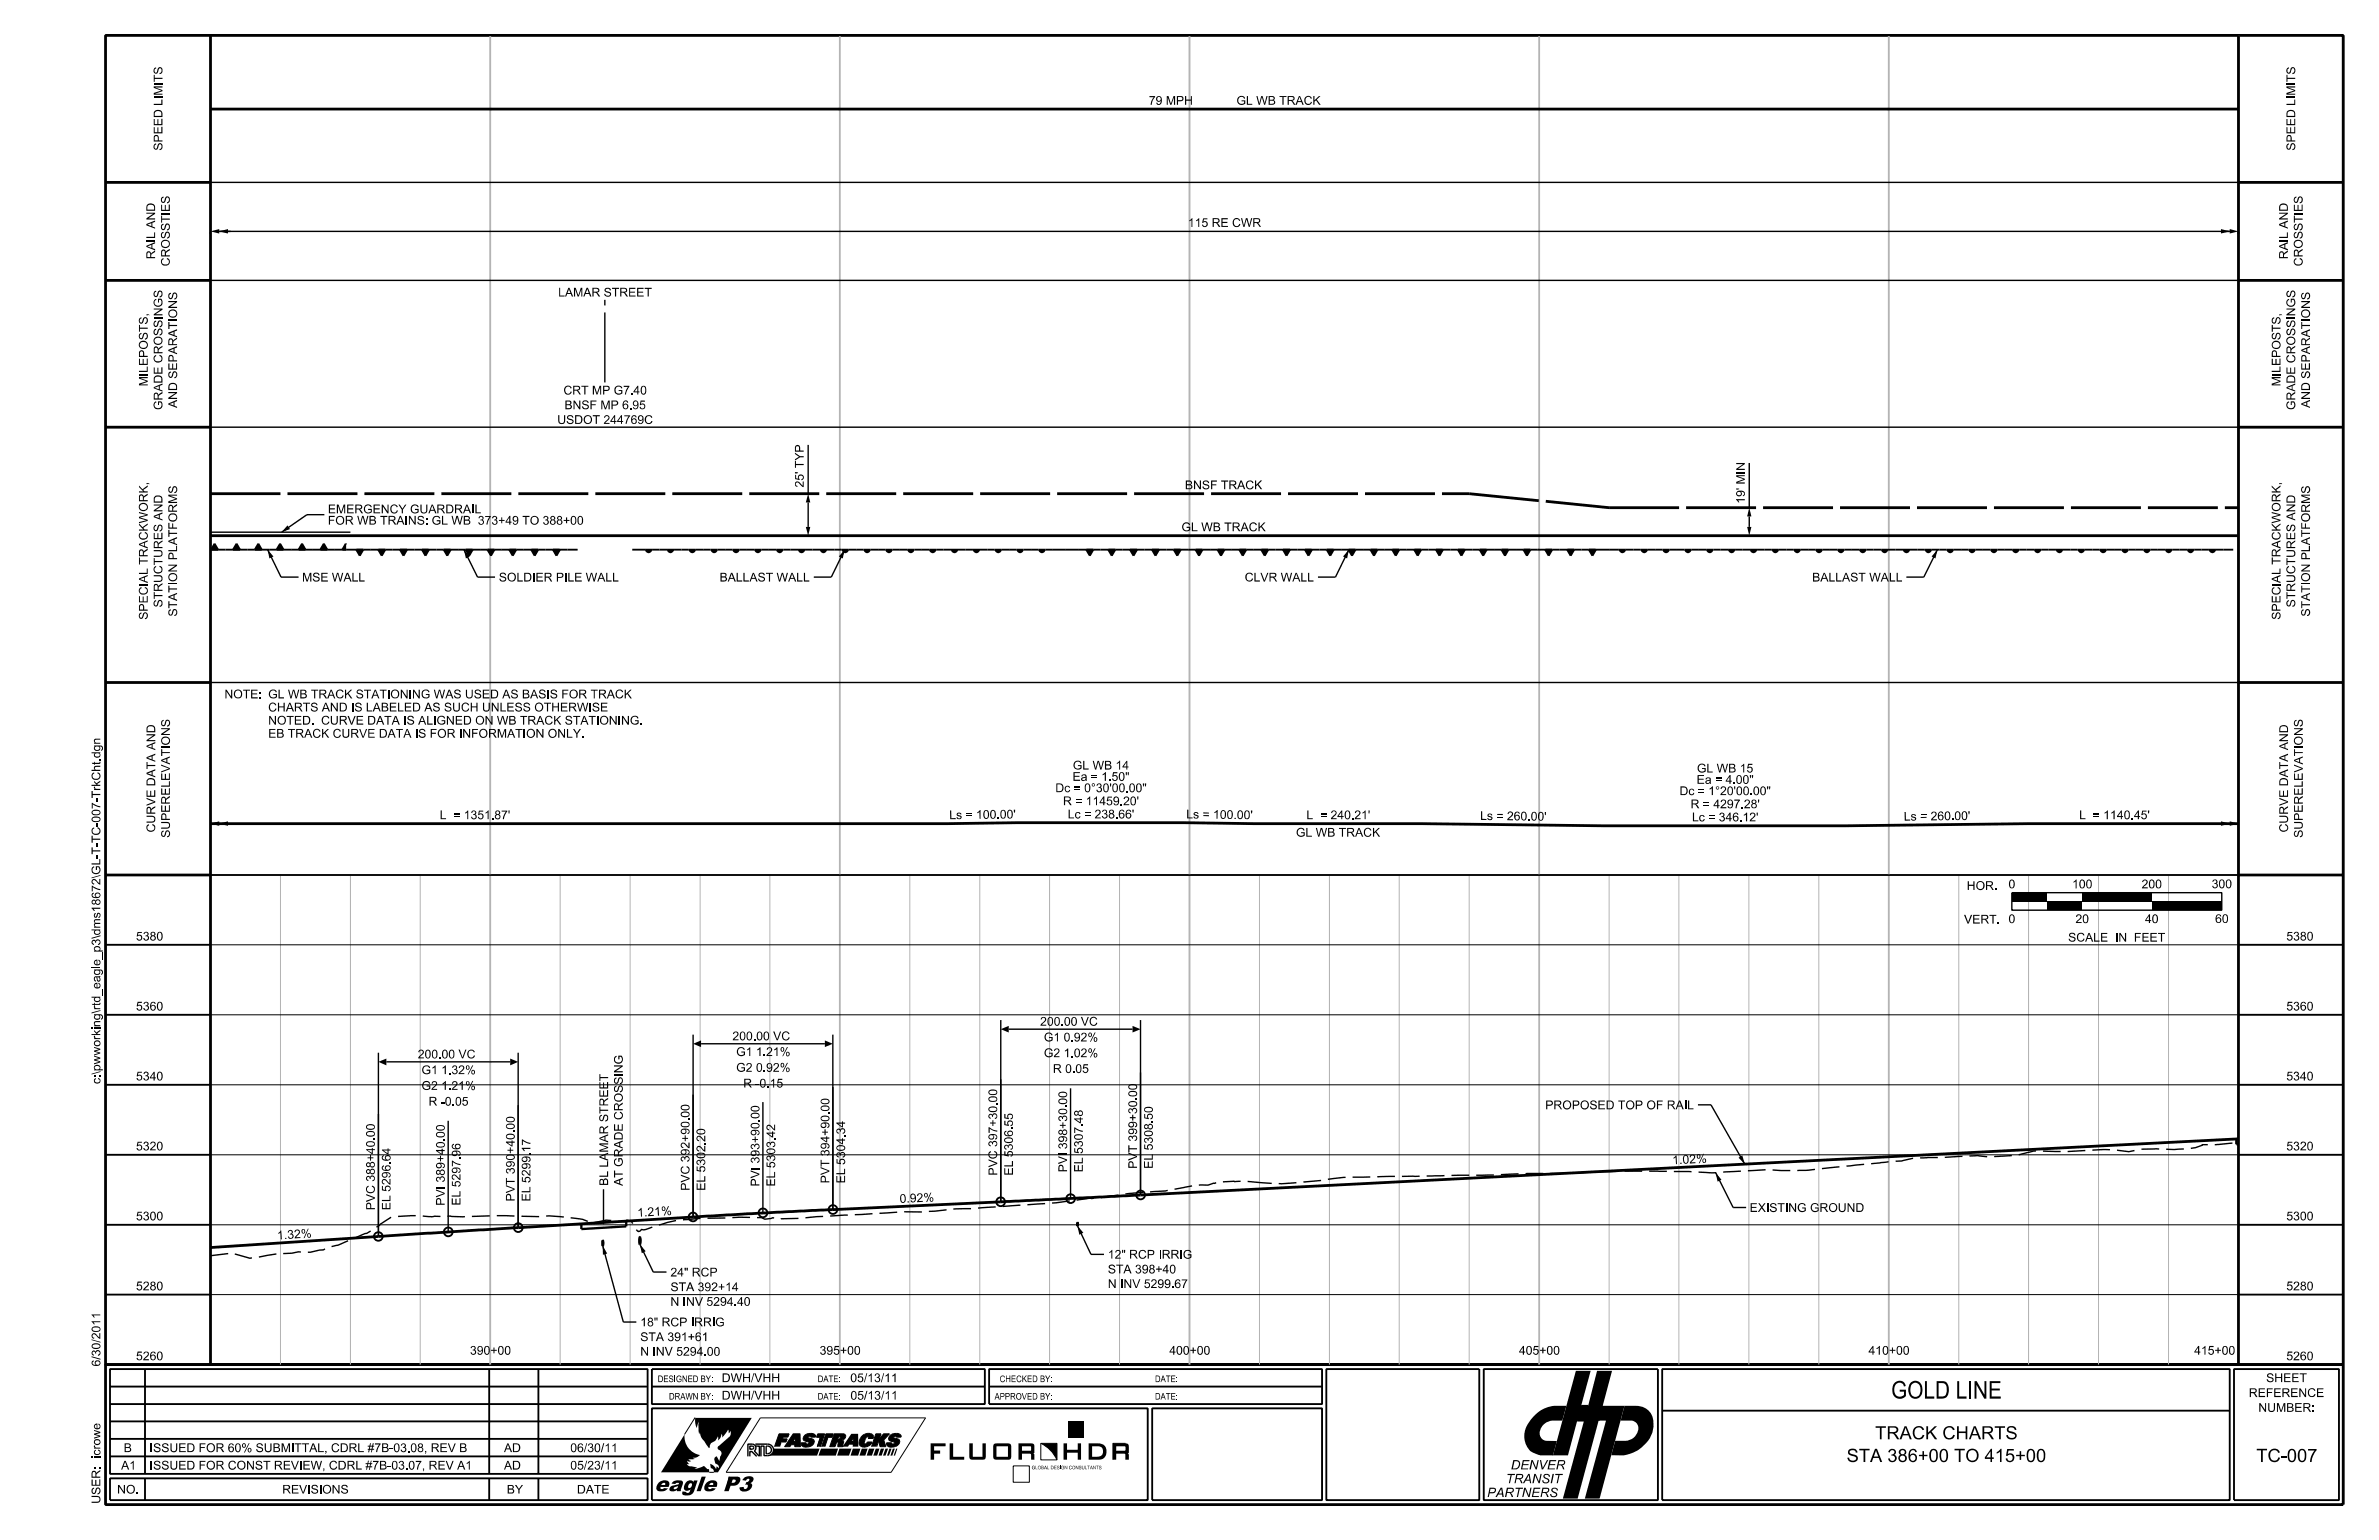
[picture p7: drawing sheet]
<svg xmlns="http://www.w3.org/2000/svg" width="432mm" height="279mm" viewBox="0 0 432 279" stroke-linecap="round" stroke-linejoin="round" font-family="sans-serif">
<defs><g id="words">
<text font-size="3.2" x="343.2" y="253.7">GOLD LINE</text>
<text font-size="2.7" x="118.7" y="270.6">eagle P3</text>
<g font-size="2.4">
<text x="340.4" y="261.1">TRACK CHARTS</text>
<text x="335.2" y="265.2">STA 386+00 TO 415+00</text>
<text x="409.5" y="265.2">TC-007</text>
</g>
<g font-size="1.7">
<text x="273.3" y="269.1">TRANSIT</text>
<text x="274.2" y="266.6">DENVER</text>
<text x="269.9" y="271.6">PARTNERS</text>
</g>
<g font-size="1.6">
<text x="29.5" y="17.4" transform="rotate(-90 29.5 17.4)">MI</text>
<text x="29.5" y="14.9" transform="rotate(-90 29.5 14.9)">TS</text>
<text x="416.6" y="17.4" transform="rotate(-90 416.6 17.4)">MI</text>
<text x="416.6" y="14.9" transform="rotate(-90 416.6 14.9)">TS</text>
<text x="208.5" y="19">79 MPH</text>
<text x="224.4" y="19">GL WB TRACK</text>
<text x="29.5" y="27.3" transform="rotate(-90 29.5 27.3)">SPEED LI</text>
<text x="416.6" y="27.3" transform="rotate(-90 416.6 27.3)">SPEED LI</text>
<text x="30.8" y="38.5" transform="rotate(-90 30.8 38.5)">ES</text>
<text x="215.6" y="41.2">115 RE CWR</text>
<text x="417.9" y="38.5" transform="rotate(-90 417.9 38.5)">ES</text>
<text x="28.1" y="47" transform="rotate(-90 28.1 47)">RAI</text>
<text x="28.1" y="43.3" transform="rotate(-90 28.1 43.3)">LAND</text>
<text x="415.3" y="47" transform="rotate(-90 415.3 47)">RAI</text>
<text x="415.3" y="43.3" transform="rotate(-90 415.3 43.3)">LAND</text>
<text x="30.8" y="48.3" transform="rotate(-90 30.8 48.3)">CROSSTI</text>
<text x="101.3" y="53.8">LAMAR STREET</text>
<text x="417.9" y="48.3" transform="rotate(-90 417.9 48.3)">CROSSTI</text>
<text x="29.5" y="57.4" transform="rotate(-90 29.5 57.4)">NGS</text>
<text x="32.2" y="57.8" transform="rotate(-90 32.2 57.8)">ONS</text>
<text x="416.6" y="57.4" transform="rotate(-90 416.6 57.4)">NGS</text>
<text x="419.3" y="57.8" transform="rotate(-90 419.3 57.8)">ONS</text>
<text x="26.8" y="70.1" transform="rotate(-90 26.8 70.1)">MIEPOSTS,</text>
<text x="26.8" y="67.6" transform="rotate(-90 26.8 67.6)">L</text>
<text x="102.3" y="71.6">CRT MP G7.40</text>
<text x="413.9" y="70.1" transform="rotate(-90 413.9 70.1)">MIEPOSTS,</text>
<text x="413.9" y="67.6" transform="rotate(-90 413.9 67.6)">L</text>
<text x="29.5" y="74.4" transform="rotate(-90 29.5 74.4)">GRADE CROSSI</text>
<text x="32.2" y="74" transform="rotate(-90 32.2 74)">AND SEPARATI</text>
<text x="101.2" y="76.9">USDOT 244769C</text>
<text x="102.4" y="74.2">BNSF MP 6.95</text>
<text x="416.6" y="74.4" transform="rotate(-90 416.6 74.4)">GRADE CROSSI</text>
<text x="419.3" y="74" transform="rotate(-90 419.3 74)">AND SEPARATI</text>
<text x="145.9" y="88.4" transform="rotate(-90 145.9 88.4)">25’TYP</text>
<text x="215.1" y="88.8">BNSF TRACK</text>
<text x="316.7" y="85.4" transform="rotate(-90 316.7 85.4)">N</text>
<text x="59.5" y="95.2">FOR WB TRAINS: GL WB</text>
<text x="59.5" y="93.1">EMERGENCY GUARDRAIL</text>
<text x="87.5" y="95.2">373+49 TO 388+00</text>
<text x="316.7" y="91.4" transform="rotate(-90 316.7 91.4)">19’MI</text>
<text x="214.5" y="96.4">GL WB TRACK</text>
<text x="26.8" y="105.8" transform="rotate(-90 26.8 105.8)">ALTRACKW ORK,</text>
<text x="32.2" y="105.6" transform="rotate(-90 32.2 105.6)">ON PLATFORMS</text>
<text x="54.8" y="105.5">MSE WALL</text>
<text x="90.5" y="105.5">SOLDIER PILE WALL</text>
<text x="130.6" y="105.5">BALLAST WALL</text>
<text x="225.9" y="105.5">CLVR WALL</text>
<text x="328.9" y="105.5">BALLAST WALL</text>
<text x="413.9" y="105.8" transform="rotate(-90 413.9 105.8)">ALTRACKW ORK,</text>
<text x="419.3" y="105.6" transform="rotate(-90 419.3 105.6)">ON PLATFORMS</text>
<text x="26.8" y="112.4" transform="rotate(-90 26.8 112.4)">SPECI</text>
<text x="29.5" y="110.2" transform="rotate(-90 29.5 110.2)">STRUCTURES AND</text>
<text x="32.2" y="111.9" transform="rotate(-90 32.2 111.9)">STATI</text>
<text x="413.9" y="112.4" transform="rotate(-90 413.9 112.4)">SPECI</text>
<text x="416.6" y="110.2" transform="rotate(-90 416.6 110.2)">STRUCTURES AND</text>
<text x="419.3" y="111.9" transform="rotate(-90 419.3 111.9)">STATI</text>
<text x="40.7" y="126.7">NOTE:GL WB TRACK STATIONING WAS USED AS BASIS FOR TRACK</text>
<text x="48.7" y="131.5">NOTED.</text>
<text x="48.7" y="129.1">CHARTS AND IS LABELED AS SUCH UNLESS OTHERWISE</text>
<text x="58.1" y="131.5">CURVE DATA IS ALIGNED ON WB TRACK STATIONING.</text>
<text x="30.8" y="135.3" transform="rotate(-90 30.8 135.3)">ONS</text>
<text x="48.7" y="133.8">EB TRACK CURVE DATA IS FOR INFORMATION ONLY.</text>
<text x="418" y="135.3" transform="rotate(-90 418 135.3)">ONS</text>
<text x="18.2" y="142.7" transform="rotate(-90 18.2 142.7)">k</text>
<text x="18.2" y="138.2" transform="rotate(-90 18.2 138.2)">.gn</text>
<text x="194.7" y="141.7">Ea = 1.50&quot;</text>
<text x="194.7" y="139.6">GL WB 14</text>
<text x="308" y="142.2">Ea = 4.00&quot;</text>
<text x="308" y="140.2">GL WB 15</text>
<text x="18.2" y="149.3" transform="rotate(-90 18.2 149.3)">007-</text>
<text x="18.2" y="144.8" transform="rotate(-90 18.2 144.8)">TrChtd</text>
<text x="79.8" y="148.6">L</text>
<text x="82.6" y="148.6">= 1351.87’</text>
<text x="172.3" y="148.6" transform="rotate(-1 172.3 148.6)">L s =</text>
<text x="177.6" y="148.6" transform="rotate(-1 177.6 148.6)">1 0 0 .0 0 ’</text>
<text x="192.9" y="146.1">R = 11459.20’</text>
<text x="193.8" y="148.5">Lc = 238.66’</text>
<text x="215.3" y="148.5" transform="rotate(1 215.3 148.5)">L s =</text>
<text x="220.6" y="148.5" transform="rotate(1 220.6 148.5)">1 0 0 .0 0 ’</text>
<text x="237.1" y="148.6">L</text>
<text x="240" y="148.6">= 240.21’</text>
<text x="268.6" y="148.8" transform="rotate(1 268.6 148.8)">L s =</text>
<text x="274" y="148.8" transform="rotate(1 274 148.8)">2 6 0 .0 0 ’</text>
<text x="306.8" y="146.6">R = 4297.28’</text>
<text x="307.1" y="149">Lc = 346.12’</text>
<text x="345.5" y="148.9" transform="rotate(-1 345.5 148.9)">L s =</text>
<text x="350.9" y="148.8" transform="rotate(-1 350.9 148.8)">2 6 0 .0 0 ’</text>
<text x="377.4" y="148.6">L</text>
<text x="380.2" y="148.6">= 1140.45’</text>
<text x="18.2" y="155" transform="rotate(-90 18.2 155)">T-</text>
<text x="18.2" y="152.9" transform="rotate(-90 18.2 152.9)">TC-</text>
<text x="28.2" y="151" transform="rotate(-90 28.2 151)">CURVE DATA AND</text>
<text x="30.8" y="152" transform="rotate(-90 30.8 152)">SUPERELEVATI</text>
<text x="235.2" y="151.8">GL WB TRACK</text>
<text x="415.3" y="151" transform="rotate(-90 415.3 151)">CURVE DATA AND</text>
<text x="418" y="152" transform="rotate(-90 418 152)">SUPERELEVATI</text>
<text x="18.2" y="158.7" transform="rotate(-90 18.2 158.7)">GL-</text>
<text x="357" y="161.5">HOR. 0</text>
<text x="376.1" y="161.2">100</text>
<text x="388.7" y="161.2">200</text>
<text x="401.4" y="161.1">300</text>
<text x="356.5" y="167.6">VERT. 0</text>
<text x="376.7" y="167.5">20</text>
<text x="389.3" y="167.5">40</text>
<text x="402" y="167.5">60</text>
<text x="18.2" y="169.7" transform="rotate(-90 18.2 169.7)">d</text>
<text x="24.7" y="170.6">5380</text>
<text x="375.4" y="170.8">SCALE</text>
<text x="384" y="170.8">IN</text>
<text x="387.6" y="170.8">FEET</text>
<text x="415" y="170.6">5380</text>
<text x="18.2" y="175.2" transform="rotate(-90 18.2 175.2)">e</text>
<text x="18.2" y="183.3" transform="rotate(-90 18.2 183.3)">rd</text>
<text x="24.7" y="183.3">5360</text>
<text x="415" y="183.3">5360</text>
<text x="18.2" y="187.9" transform="rotate(-90 18.2 187.9)">kn</text>
<text x="132.9" y="188.7">200.00 VC</text>
<text x="133.6" y="191.6">G1 1.21%</text>
<text x="188.8" y="186.1">200.00 VC</text>
<text x="189.5" y="188.9">G1 0.92%</text>
<text x="189.5" y="191.8">G2 1.02%</text>
<text x="18.2" y="196.7" transform="rotate(-90 18.2 196.7)">c:p</text>
<text x="18.2" y="195" transform="rotate(-90 18.2 195)">\wworig\t_eagl_p3\ms18672\</text>
<text x="24.7" y="196">5340</text>
<text x="75.8" y="192">200.00 VC</text>
<text x="76.5" y="194.9">G1 1.32%</text>
<text x="76.5" y="197.7">G2 1.21%</text>
<text x="113" y="196.8" transform="rotate(-90 113 196.8)">SI</text>
<text x="133.6" y="194.4">G2 0.92%</text>
<text x="134.9" y="197.3">R -0.15</text>
<text x="191.1" y="194.7">R 0.05</text>
<text x="415" y="196">5340</text>
<text x="77.8" y="200.6">R -0.05</text>
<text x="125.2" y="202.8" transform="rotate(-90 125.2 202.8)">0</text>
<text x="137.8" y="203" transform="rotate(-90 137.8 203)">0</text>
<text x="150.5" y="201.7" transform="rotate(-90 150.5 201.7)">0</text>
<text x="181" y="200" transform="rotate(-90 181 200)">0</text>
<text x="193.7" y="200.4" transform="rotate(-90 193.7 200.4)">0</text>
<text x="196.5" y="203.8" transform="rotate(-90 196.5 203.8)">4</text>
<text x="206.4" y="199" transform="rotate(-90 206.4 199)">0</text>
<text x="209.2" y="203.2" transform="rotate(-90 209.2 203.2)">5</text>
<text x="280.5" y="201.3">PROPOSED TOP OF RAIL</text>
<text x="24.7" y="208.7">5320</text>
<text x="68" y="209.4" transform="rotate(-90 68 209.4)">40.0</text>
<text x="68" y="206.3" transform="rotate(-90 68 206.3)">0</text>
<text x="70.9" y="209.5" transform="rotate(-90 70.9 209.5)">4</text>
<text x="80.7" y="206.5" transform="rotate(-90 80.7 206.5)">0</text>
<text x="83.6" y="209.9" transform="rotate(-90 83.6 209.9)">9</text>
<text x="93.4" y="205" transform="rotate(-90 93.4 205)">0</text>
<text x="96.3" y="209.1" transform="rotate(-90 96.3 209.1)">1</text>
<text x="128" y="207.2" transform="rotate(-90 128 207.2)">2</text>
<text x="140.7" y="209.5" transform="rotate(-90 140.7 209.5)">03.2</text>
<text x="140.7" y="206.4" transform="rotate(-90 140.7 206.4)">4</text>
<text x="153.4" y="205.8" transform="rotate(-90 153.4 205.8)">3</text>
<text x="183.9" y="204.4" transform="rotate(-90 183.9 204.4)">5</text>
<text x="196.5" y="209.4" transform="rotate(-90 196.5 209.4)">5307.8</text>
<text x="415" y="208.7">5320</text>
<text x="70.9" y="210.7" transform="rotate(-90 70.9 210.7)">6</text>
<text x="110.4" y="215.2" transform="rotate(-90 110.4 215.2)">BLLAMAR STREET</text>
<text x="113" y="215.2" transform="rotate(-90 113 215.2)">AT GRADE CROS</text>
<text x="137.8" y="215.3" transform="rotate(-90 137.8 215.3)">PVI393+90.0</text>
<text x="140.7" y="215.3" transform="rotate(-90 140.7 215.3)">EL53</text>
<text x="150.5" y="214.7" transform="rotate(-90 150.5 214.7)">PVT 394+90.0</text>
<text x="153.4" y="214.7" transform="rotate(-90 153.4 214.7)">EL5304.4</text>
<text x="181" y="213.3" transform="rotate(-90 181 213.3)">PVC 397+30.0</text>
<text x="183.9" y="213.3" transform="rotate(-90 183.9 213.3)">EL5306.5</text>
<text x="193.7" y="212.7" transform="rotate(-90 193.7 212.7)">PVI398+30.0</text>
<text x="196.5" y="212.7" transform="rotate(-90 196.5 212.7)">EL</text>
<text x="206.4" y="212" transform="rotate(-90 206.4 212)">PVT 399+30.0</text>
<text x="209.2" y="212" transform="rotate(-90 209.2 212)">EL5308.0</text>
<text x="303.6" y="211.2" transform="rotate(-3 303.6 211.2)">1 .0</text>
<text x="306.6" y="211.1" transform="rotate(-3 306.6 211.1)">2 %</text>
<text x="24.7" y="221.4">5300</text>
<text x="68" y="219.6" transform="rotate(-90 68 219.6)">PVC 388+</text>
<text x="70.9" y="219.6" transform="rotate(-90 70.9 219.6)">EL5296.</text>
<text x="80.7" y="218.7" transform="rotate(-90 80.7 218.7)">PVI389+40.0</text>
<text x="83.6" y="218.7" transform="rotate(-90 83.6 218.7)">EL5297.6</text>
<text x="93.4" y="218" transform="rotate(-90 93.4 218)">PVT 390+40.0</text>
<text x="96.3" y="218" transform="rotate(-90 96.3 218)">EL5299.7</text>
<text x="115.7" y="220.8" transform="rotate(-3 115.7 220.8)">1 .2</text>
<text x="118.8" y="220.6" transform="rotate(-3 118.8 220.6)">1 %</text>
<text x="125.2" y="216" transform="rotate(-90 125.2 216)">PVC 392+90.0</text>
<text x="128" y="216" transform="rotate(-90 128 216)">EL5302.0</text>
<text x="163.3" y="218.3" transform="rotate(-3 163.3 218.3)">0 .9</text>
<text x="166.4" y="218.1" transform="rotate(-3 166.4 218.1)">2 %</text>
<text x="317.6" y="219.9">EXISTING GROUND</text>
<text x="415" y="221.4">5300</text>
<text x="50.3" y="224.9" transform="rotate(-4 50.3 224.9)">1 .3</text>
<text x="53.4" y="224.7" transform="rotate(-4 53.4 224.7)">2 %</text>
<text x="121.7" y="231.6">24&quot; RCP</text>
<text x="201.1" y="233.7">N INV 5299.67</text>
<text x="201.1" y="231">STA 398+40</text>
<text x="201.1" y="228.4">12&quot; RCP IRRIG</text>
<text x="24.7" y="234.1">5280</text>
<text x="121.7" y="236.9">N INV 5294.40</text>
<text x="121.7" y="234.3">STA 392+14</text>
<text x="415" y="234.1">5280</text>
<text x="18.2" y="243" transform="rotate(-90 18.2 243)">2</text>
<text x="85.3" y="245.8">390+00</text>
<text x="116.2" y="246">N INV 5294.00</text>
<text x="116.2" y="243.3">STA 391+61</text>
<text x="116.2" y="240.6">18&quot; RCP IRRIG</text>
<text x="148.8" y="245.8">395+00</text>
<text x="212.2" y="245.8">400+00</text>
<text x="275.7" y="245.8">405+00</text>
<text x="339.1" y="245.8">410+00</text>
<text x="398.2" y="245.8">415+00</text>
<text x="18.2" y="247.9" transform="rotate(-90 18.2 247.9)">6/0/011</text>
<text x="18.2" y="246.1" transform="rotate(-90 18.2 246.1)">3</text>
<text x="24.7" y="246.8">5260</text>
<text x="131" y="250.8">DWH/VHH</text>
<text x="154.3" y="250.8">05/13/11</text>
<text x="411.3" y="250.8">SHEET</text>
<text x="415" y="246.8">5260</text>
<text x="131" y="253.9">DWH/VHH</text>
<text x="154.4" y="253.9">05/13/11</text>
<text x="408.2" y="253.5">REFERENCE</text>
<text x="409.9" y="256.2">NUMBER:</text>
<text x="22.5" y="263.4">B</text>
<text x="27.2" y="263.4">ISSUED FOR 60% SUBMITTAL, CDRL #7B-03.08, REV B</text>
<text x="91.5" y="263.4">AD</text>
<text x="103.5" y="263.4">06/30/11</text>
<text x="18.2" y="264.1" transform="rotate(-90 18.2 264.1)">cowe</text>
<text x="22" y="266.6">A1</text>
<text x="27.2" y="266.6">ISSUED FOR CONST REVIEW, CDRL #7B-03.07, REV A1</text>
<text x="91.5" y="266.6">AD</text>
<text x="103.5" y="266.6">05/23/11</text>
<text x="18.2" y="272.8" transform="rotate(-90 18.2 272.8)">USER: ir</text>
<text x="21.3" y="271">NO.</text>
<text x="51.2" y="271">REVISIONS</text>
<text x="92" y="271">BY</text>
<text x="104.7" y="271">DATE</text>
</g>
<g font-size="1.2">
<text x="119.4" y="250.8">DESIGNED BY:</text>
<text x="148.4" y="250.8">DATE:</text>
<text x="181.5" y="250.8">CHECKED BY:</text>
<text x="209.6" y="250.8">DATE:</text>
<text x="121.4" y="253.9">DRAWN BY:</text>
<text x="148.4" y="253.9">DATE:</text>
<text x="180.5" y="253.9">APPROVED BY:</text>
<text x="209.6" y="253.9">DATE:</text>
</g>
<text font-size=".6" x="187.3" y="266.6">GLOBAL DESIGN CONSULTANTS</text>
</g></defs>
<g fill="none" stroke="#000" stroke-width=".34">
<path d="M38.2 99.7h66.6M38.3 99.7l.6-1.1 .7 1.1M42.3 99.7l.6-1.1 .7 1.1M46.2 99.7l.7-1.1 .6 1.1M50.2 99.7l.6-1.1 .7 1.1M54.2 99.7l.6-1.1 .7 1.1M58.1 99.7l.7-1.1 .6 1.1M62.8 98.7v-.1l-.7 1.1M65.9 99.7l-.6 1.1-.6-1.1M69.9 99.7l-.6 1.1-.6-1.1M73.9 99.7l-.7 1.1-.6-1.1M77.9 99.7l-.7 1.1-.6-1.1"/>
<path d="M81.8 99.7l-.6 1.1-.7-1.1M85.8 99.7l-.6 1.1-.7-1.1M89.7 99.7l-.6 1.1-.6-1.1M93.7 99.7l-.6 1.1-.7-1.1M97.7 99.7l-.7 1.1-.6-1.1M101.6 99.7l-.6 1.1-.6-1.1M114.8 99.7h290.5M198.4 99.7l-.6 1.1-.6-1.1M202.4 99.7l-.6 1.1-.6-1.1M206.4 99.7l-.7 1.1-.6-1.1M210.4 99.7l-.7 1.1-.6-1.1M214.3 99.7l-.6 1.1-.7-1.1"/>
<path d="M218.3 99.7l-.7 1.1-.6-1.1M222.3 99.7l-.7 1.1-.6-1.1M226.2 99.7l-.6 1.1-.7-1.1M230.2 99.7l-.6 1.1-.7-1.1M234.1 99.7l-.6 1.1-.6-1.1M238.1 99.7l-.6 1.1-.6-1.1M242.1 99.7l-.7 1.1-.6-1.1M246 99.7l-.6 1.1-.6-1.1M250 99.7l-.6 1.1-.7-1.1M254 99.7l-.7 1.1-.6-1.1M258 99.7l-.7 1.1-.6-1.1M261.9 99.7l-.6 1.1-.7-1.1"/>
<path d="M265.9 99.7l-.6 1.1-.7-1.1M269.8 99.7l-.6 1.1-.6-1.1M273.8 99.7l-.6 1.1-.7-1.1M277.8 99.7l-.7 1.1-.6-1.1M281.7 99.7l-.6 1.1-.6-1.1M285.7 99.7l-.6 1.1-.7-1.1M289.7 99.7l-.7 1.1-.6-1.1M19.2 158.8h19M406.3 158.8h19M19.2 171.4h19M406.3 171.4h19M19.2 184.1h19"/>
<path d="M19.2 196.8h19M406.3 184.1h19M406.3 196.8h19M19.2 209.5h19M406.3 209.5h19M19.2 222.2h19M19.2 234.9h19M406.3 222.2h19M406.3 234.9h19M19.2 247.6h19M20 248.4h97.5v19h-97.5zM20 251.6h97.5"/>
<path d="M20 254.7h97.5M20 257.9h97.5M26.3 248.4v19M88.8 248.4v19M97.7 248.4v19M118.3 248.4h60.5v6.3h-60.5zM118.3 255.5h90v16.7h-90zM118.3 251.6h60.5M179.5 248.4h60.5v6.3h-60.5zM179.5 251.6h60.5M209.1 255.5h30.9v16.7h-30.9zM240.7 248.4h27.8v23.8h-27.8z"/>
<path d="M269.3 248.4h31.6v23.8h-31.6zM287 255.1h1.3l-.8 2.6h-1.2zM290.9 255.1l-.7 2.6M301.7 255.9h103M301.7 248.4h103v23.8h-103zM405.5 248.4h19v23.8h-19zM406.3 247.6h19M20 268.2h97.5v4h-97.5zM20 261.1h97.5M20 264.2h97.5M26.3 268.2v4M88.8 268.2v4"/>
<path d="M97.7 268.2v4"/>
<circle cx="151.2" cy="219.4" r=".8"/>
<circle cx="181.6" cy="218" r=".79"/>
<circle cx="194.3" cy="217.5" r=".8"/>
<circle cx="207" cy="216.8" r=".8"/>
<circle cx="68.7" cy="224.3" r=".78"/>
<circle cx="81.4" cy="223.5" r=".8"/>
<circle cx="94.1" cy="222.7" r=".8"/>
<circle cx="125.8" cy="220.8" r=".79"/>
<circle cx="138.5" cy="220" r=".8"/>
</g>
<g fill="none" stroke="#000" stroke-width=".51">
<path d="M19.2 6.4h406.1v241.2h-406.1zM38.2 6.4v241.2h368.1v-241.2M38.2 19.8h368.1M19.2 33.1h19M406.3 33.1h19M19.2 50.9h19M406.3 50.9h19M19.2 77.5h19M406.3 77.5h19M38.2 97.2h368.1M38.2 89.6h12.7M52.2 89.6h12.7"/>
<path d="M66.1 89.6h12.7M80.1 89.6h12.7M94.1 89.6h12.7M108.1 89.6h12.7M122 89.6h12.7M136 89.6h12.7M150 89.6h12.7M163.9 89.6h12.7M177.9 89.6h12.7M191.9 89.6h12.7M205.8 89.6h12.7M219.8 89.6h12.7"/>
<path d="M233.8 89.6h12.7M247.8 89.6h12.7M261.7 89.6h5l12.6 1.2M280.6 90.9l11.5 1.2h12.7M306 92.1h12.7M320 92.1h12.7M334 92.1h12.7M347.9 92.1h12.7M361.9 92.1h12.7M375.9 92.1h12.7M389.9 92.1h12.7M403.8 92.1h2.5"/>
<path d="M19.2 123.8h19M406.3 123.8h19M19.2 158.8h19M38.2 149.4h133.7l12.7-.1h30.3l12.7 .1h30.5l33 .4h43.9l33.1-.4h38.2M406.3 158.8h19M406.3 206.6l-199.8 10.3-70.7 3.3-48.6 2.9-49 3.2M19.2 247.6h406.1v25.4h-406.1z"/>
</g>
<g fill="#000">
<path d="M38.2 42l1.6-.4v.8zM39.8 42l1.6-.4v.8zM403.1 41.6l1.6 .4-1.6 .4zM404.7 41.6l1.6 .4-1.6 .4zM38.9 98.6l.7 1.1h-1.3zM42.9 98.6l.7 1.1h-1.3zM46.9 98.6l.6 1.1h-1.3zM50.8 98.6l.7 1.1h-1.3zM52.2 95.3l.4 .7-1.5 .6zM54.8 98.6l.7 1.1h-1.3zM58.8 98.6l.6 1.1h-1.3zM64.7 99.7h1.2l-.6 1.1z"/>
<path d="M68.7 99.7h1.2l-.6 1.1zM72.6 99.7h1.3l-.7 1.1zM76.6 99.7h1.3l-.7 1.1zM80.5 99.7h1.3l-.6 1.1zM84.5 99.7h1.3l-.6 1.1zM88.5 99.7h1.2l-.6 1.1zM92.4 99.7h1.3l-.6 1.1zM96.4 99.7h1.3l-.7 1.1zM100.4 99.7h1.2l-.6 1.1zM146.7 89.6l.4 1.6h-.8zM146.3 95.6h.8l-.4 1.6zM197.2 99.7h1.2l-.6 1.1z"/>
<path d="M201.2 99.7h1.2l-.6 1.1zM205.1 99.7h1.3l-.7 1.1zM209.1 99.7h1.3l-.7 1.1zM213 99.7h1.3l-.6 1.1zM217 99.7h1.3l-.7 1.1zM221 99.7h1.3l-.7 1.1zM224.9 99.7h1.3l-.6 1.1zM228.9 99.7h1.3l-.6 1.1zM232.9 99.7h1.2l-.6 1.1zM236.9 99.7h1.2l-.6 1.1zM240.8 99.7h1.3l-.7 1.1zM244.8 99.7h1.2l-.6 1.1z"/>
<path d="M248.7 99.7h1.3l-.6 1.1zM252.7 99.7h1.3l-.7 1.1zM256.7 99.7h1.3l-.7 1.1zM260.6 99.7h1.3l-.6 1.1zM264.6 99.7h1.3l-.6 1.1zM268.6 99.7h1.2l-.6 1.1zM272.5 99.7h1.3l-.6 1.1zM276.5 99.7h1.3l-.7 1.1zM280.5 99.7h1.2l-.6 1.1zM284.4 99.7h1.3l-.6 1.1zM288.4 99.7h1.3l-.7 1.1zM317.5 92.1l.4 1.6h-.8z"/>
<path d="M317.1 95.6h.8l-.4 1.6zM48.6 99.7l1 1.3-.7 .3zM84.2 99.7l1.1 1.3-.7 .3zM153.3 99.7l-.3 1.6-.7-.3zM244.8 99.7l-.3 1.6-.7-.3zM351.6 99.7l-.3 1.6-.7-.3zM38.2 149.4l1.6-.4v.8zM39.8 149.4l1.6-.4v.8zM403.1 149l1.6 .4-1.6 .4zM404.7 149l1.6 .4-1.6 .4zM365.2 162h6.3v1.5h-6.3zM371.5 163.5h6.4v1.6h-6.4z"/>
<path d="M377.9 162h12.7v1.5h-12.7zM390.6 163.5h12.7v1.6h-12.7zM68.7 192.7l1.4-.6v1.2zM92.6 192.1l1.5 .6-1.5 .6zM125.8 189.4l1.4-.6v1.2zM149.7 188.8l1.5 .6-1.5 .6zM181.6 186.7l1.5-.6v1.2zM205.6 186.1l1.4 .6-1.4 .6zM311.4 212.8l1.1 1.2-.8 .4zM315.6 210l.6-.4 .5 1.6zM109.4 226l.8 1.4-.8 .2zM116.1 225.7l1.1 1.3-.7 .4z"/>
<path d="M195.6 222.4l1 1.3-.7 .3zM193.9 257.8h2.9v3h-2.9zM149 262.8h3.1l-.4 1.3h-3.1zM152.4 262.8h2.2l-.5 1.3h-2.2zM154.8 262.8h1.4l-.4 1.3h-1.4zM156.4 262.8h1.1l-.4 1.3h-1.1zM157.7 262.8h1l-.4 1.3h-1zM159 262.8h.6l-.4 1.3h-.7zM159.9 262.8h.6l-.5 1.3h-.5zM160.7 262.8h.5l-.5 1.3h-.4zM161.4 262.8h.4l-.4 1.3h-.4zM162.1 262.8h.3l-.4 1.3h-.4z"/>
<path d="M162.7 262.8h.2l-.4 1.3h-.3z"/>
<path d="M62.8 98.6v1.1h-.7z" fill-rule="evenodd"/>
<path d="M87 93.7a.43 .43 0 0 1 .7 0 .43 .43 0 0 1-.1 .6 .5 .5 0 0 1 0 .9 .5 .5 0 0 1-.8-.4h.2a.33 .33 0 0 0 .4 .3 .33 .33 0 0 0 .2-.4 .33 .33 0 0 0-.4-.3v-.1a.28 .28 0 0 0 .4-.2 .28 .28 0 0 0-.3-.4 .28 .28 0 0 0-.3 .4l-.1-.1z" fill-rule="evenodd"/>
<path d="M117.1 99.7h1.3a.63 .63 0 0 1-.7 .7 .63 .63 0 0 1-.6-.7z" fill-rule="evenodd"/>
<path d="M121.1 99.7h1.2a.63 .63 0 0 1-.6 .7 .63 .63 0 0 1-.6-.7z" fill-rule="evenodd"/>
<path d="M125 99.7h1.3a.63 .63 0 0 1-.6 .7 .63 .63 0 0 1-.7-.7z" fill-rule="evenodd"/>
<path d="M129 99.7h1.2a.63 .63 0 0 1-.6 .7 .63 .63 0 0 1-.6-.7z" fill-rule="evenodd"/>
<path d="M133 99.7h1.2a.63 .63 0 0 1-.6 .7 .63 .63 0 0 1-.6-.7z" fill-rule="evenodd"/>
<path d="M136.9 99.7h1.3a.63 .63 0 0 1-.7 .7 .63 .63 0 0 1-.6-.7z" fill-rule="evenodd"/>
<path d="M140.9 99.7h1.3a.63 .63 0 0 1-.7 .7 .63 .63 0 0 1-.6-.7z" fill-rule="evenodd"/>
<path d="M144.9 99.7h1.2a.63 .63 0 0 1-.6 .7 .63 .63 0 0 1-.6-.7z" fill-rule="evenodd"/>
<path d="M148.8 99.7h1.3a.63 .63 0 0 1-.6 .7 .63 .63 0 0 1-.7-.7z" fill-rule="evenodd"/>
<path d="M152.8 99.7h1.3a.63 .63 0 0 1-.7 .7 .63 .63 0 0 1-.6-.7z" fill-rule="evenodd"/>
<path d="M156.7 99.7h1.3a.63 .63 0 0 1-.6 .7 .63 .63 0 0 1-.7-.7z" fill-rule="evenodd"/>
<path d="M160.7 99.7h1.3a.63 .63 0 0 1-.6 .7 .63 .63 0 0 1-.7-.7z" fill-rule="evenodd"/>
<path d="M164.7 99.7h1.2a.63 .63 0 0 1-.6 .7 .63 .63 0 0 1-.6-.7z" fill-rule="evenodd"/>
<path d="M168.7 99.7h1.2a.63 .63 0 0 1-.6 .7 .63 .63 0 0 1-.6-.7z" fill-rule="evenodd"/>
<path d="M172.6 99.7h1.3a.63 .63 0 0 1-.7 .7 .63 .63 0 0 1-.6-.7z" fill-rule="evenodd"/>
<path d="M176.6 99.7h1.3a.63 .63 0 0 1-.7 .7 .63 .63 0 0 1-.6-.7z" fill-rule="evenodd"/>
<path d="M180.6 99.7h1.2a.63 .63 0 0 1-.6 .7 .63 .63 0 0 1-.6-.7z" fill-rule="evenodd"/>
<path d="M184.5 99.7h1.3a.62 .62 0 0 1-.6 .7 .62 .62 0 0 1-.7-.7z" fill-rule="evenodd"/>
<path d="M188.5 99.7h1.3a.63 .63 0 0 1-.7 .7 .63 .63 0 0 1-.6-.7z" fill-rule="evenodd"/>
<path d="M214.8 95a.71 .71 0 0 1 1.2 .2l-.2 .1a.62 .62 0 0 0-.8-.2 .62 .62 0 0 0-.2 .8 .62 .62 0 0 0 .8 .3l.2-.1v-.3h-.4v-.2h.6v.6a.86 .86 0 0 1-1.2 0 .86 .86 0 0 1 0-1.2z" fill-rule="evenodd"/>
<path d="M227 95a.69 .69 0 0 1 1.1 .2l-.2 .1a.55 .55 0 0 0-.8-.2 .55 .55 0 0 0-.1 .8 .47 .47 0 0 0 .5 .3 .47 .47 0 0 0 .5-.4l.1 .1a.73 .73 0 0 1-.9 .5 .73 .73 0 0 1-.4-1z" fill-rule="evenodd"/>
<path d="M293.8 99.7h1.3a.63 .63 0 0 1-.6 .7 .63 .63 0 0 1-.7-.7z" fill-rule="evenodd"/>
<path d="M297.8 99.7h1.3a.63 .63 0 0 1-.7 .7 .63 .63 0 0 1-.6-.7z" fill-rule="evenodd"/>
<path d="M301.8 99.7h1.2a.63 .63 0 0 1-.6 .7 .63 .63 0 0 1-.6-.7z" fill-rule="evenodd"/>
<path d="M305.8 99.7h1.2a.63 .63 0 0 1-.6 .7 .63 .63 0 0 1-.6-.7z" fill-rule="evenodd"/>
<path d="M309.7 99.7h1.3a.63 .63 0 0 1-.7 .7 .63 .63 0 0 1-.6-.7z" fill-rule="evenodd"/>
<path d="M313.7 99.7h1.2a.63 .63 0 0 1-.6 .7 .63 .63 0 0 1-.6-.7z" fill-rule="evenodd"/>
<path d="M317.6 99.7h1.3a.63 .63 0 0 1-.6 .7 .63 .63 0 0 1-.7-.7z" fill-rule="evenodd"/>
<path d="M321.6 99.7h1.3a.63 .63 0 0 1-.7 .7 .63 .63 0 0 1-.6-.7z" fill-rule="evenodd"/>
<path d="M325.6 99.7h1.2a.63 .63 0 0 1-.6 .7 .63 .63 0 0 1-.6-.7z" fill-rule="evenodd"/>
<path d="M329.5 99.7h1.3a.63 .63 0 0 1-.6 .7 .63 .63 0 0 1-.7-.7z" fill-rule="evenodd"/>
<path d="M333.5 99.7h1.3a.63 .63 0 0 1-.6 .7 .63 .63 0 0 1-.7-.7z" fill-rule="evenodd"/>
<path d="M337.5 99.7h1.2a.63 .63 0 0 1-.6 .7 .63 .63 0 0 1-.6-.7z" fill-rule="evenodd"/>
<path d="M341.5 99.7h1.2a.62 .62 0 0 1-.6 .7 .62 .62 0 0 1-.6-.7z" fill-rule="evenodd"/>
<path d="M345.4 99.7h1.3a.63 .63 0 0 1-.7 .7 .63 .63 0 0 1-.6-.7z" fill-rule="evenodd"/>
<path d="M349.4 99.7h1.2a.63 .63 0 0 1-.6 .7 .63 .63 0 0 1-.6-.7z" fill-rule="evenodd"/>
<path d="M353.3 99.7h1.3a.63 .63 0 0 1-.6 .7 .63 .63 0 0 1-.7-.7z" fill-rule="evenodd"/>
<path d="M357.3 99.7h1.3a.63 .63 0 0 1-.7 .7 .63 .63 0 0 1-.6-.7z" fill-rule="evenodd"/>
<path d="M361.3 99.7h1.2a.63 .63 0 0 1-.6 .7 .63 .63 0 0 1-.6-.7z" fill-rule="evenodd"/>
<path d="M365.2 99.7h1.3a.63 .63 0 0 1-.6 .7 .63 .63 0 0 1-.7-.7z" fill-rule="evenodd"/>
<path d="M369.2 99.7h1.3a.63 .63 0 0 1-.6 .7 .63 .63 0 0 1-.7-.7z" fill-rule="evenodd"/>
<path d="M373.2 99.7h1.2a.63 .63 0 0 1-.6 .7 .63 .63 0 0 1-.6-.7z" fill-rule="evenodd"/>
<path d="M377.1 99.7h1.3a.63 .63 0 0 1-.6 .7 .63 .63 0 0 1-.7-.7z" fill-rule="evenodd"/>
<path d="M381.1 99.7h1.3a.63 .63 0 0 1-.7 .7 .63 .63 0 0 1-.6-.7z" fill-rule="evenodd"/>
<path d="M385.1 99.7h1.2a.63 .63 0 0 1-.6 .7 .63 .63 0 0 1-.6-.7z" fill-rule="evenodd"/>
<path d="M389 99.7h1.3a.63 .63 0 0 1-.6 .7 .63 .63 0 0 1-.7-.7z" fill-rule="evenodd"/>
<path d="M393 99.7h1.3a.63 .63 0 0 1-.7 .7 .63 .63 0 0 1-.6-.7z" fill-rule="evenodd"/>
<path d="M397 99.7h1.3a.63 .63 0 0 1-.7 .7 .63 .63 0 0 1-.6-.7z" fill-rule="evenodd"/>
<path d="M400.9 99.7h1.3a.63 .63 0 0 1-.6 .7 .63 .63 0 0 1-.7-.7z" fill-rule="evenodd"/>
<path d="M191.7 142.1v1.6h.6a.79 .79 0 0 0 .7-.8 .79 .79 0 0 0-.7-.8zM191.9 142.3a.67 .67 0 0 1 .9 .6 .67 .67 0 0 1-.9 .6z" fill-rule="evenodd"/>
<path d="M193.4 142.7l.3-.1a.37 .37 0 0 1 .5 .3h-.2l-.1-.2a.4 .4 0 0 0-.5 .5 .4 .4 0 0 0 .6 .3l.1-.2h.1a.55 .55 0 0 1-.8 .3 .55 .55 0 0 1 0-.9z" fill-rule="evenodd"/>
<path d="M195 142.6h1v.2h-1z" fill-rule="evenodd"/>
<path d="M195 143.1h1v.2h-1z" fill-rule="evenodd"/>
<path d="M197.1 142.2a1.21 1.21 0 0 0 .1 1.5 .78 .78 0 0 0 .7-.4 .78 .78 0 0 0-.1-.9l-.2-.2zM197.3 142.3h.1a.88 .88 0 0 1 .1 1.3h-.1a.84 .84 0 0 1-.1-1.3z" fill-rule="evenodd"/>
<path d="M198.2 142.4a.29 .29 0 0 0 .5 0 .29 .29 0 0 0-.5 0zM198.3 142.4a.18 .18 0 0 1 .3 0 .18 .18 0 0 1-.3 0z" fill-rule="evenodd"/>
<path d="M199.2 142.2a.43 .43 0 0 1 .6 0 .43 .43 0 0 1-.1 .7 .5 .5 0 0 1 0 .8 .5 .5 0 0 1-.7-.4h.2a.32 .32 0 0 0 .3 .3 .32 .32 0 0 0 .3-.4 .32 .32 0 0 0-.4-.2v-.2a.27 .27 0 0 0 .4-.2 .27 .27 0 0 0-.3-.3 .27 .27 0 0 0-.3 .3l-.2-.1z" fill-rule="evenodd"/>
<path d="M200.4 142.2a1.21 1.21 0 0 0 .1 1.5 .78 .78 0 0 0 .8-.4 .78 .78 0 0 0-.1-.9l-.2-.2zM200.6 142.3h.1a.88 .88 0 0 1 .2 1.3h-.2a.84 .84 0 0 1-.1-1.3z" fill-rule="evenodd"/>
<path d="M201.5 142.1h.2l-.1 .6h-.1z" fill-rule="evenodd"/>
<path d="M202.1 142.2a1.21 1.21 0 0 0 .1 1.5 .78 .78 0 0 0 .7-.4 .78 .78 0 0 0-.1-.9l-.2-.2zM202.3 142.3h.1a.88 .88 0 0 1 .1 1.3h-.1a.84 .84 0 0 1-.1-1.3z" fill-rule="evenodd"/>
<path d="M203.3 142.2a1.23 1.23 0 0 0 .1 1.5 .78 .78 0 0 0 .8-.4 .78 .78 0 0 0-.1-.9l-.2-.2zM203.5 142.3h.1a.88 .88 0 0 1 .2 1.3h-.2a.84 .84 0 0 1-.1-1.3z" fill-rule="evenodd"/>
<path d="M204.5 143.5h.2v.2h-.2z" fill-rule="evenodd"/>
<path d="M205.2 142.2a1.17 1.17 0 0 0 .1 1.5 .68 .68 0 0 0 .7-1 .53 .53 0 0 0-.3-.5 .53 .53 0 0 0-.5 0zM205.4 142.3h.1a.8 .8 0 0 1 0 1.3h-.1a1.18 1.18 0 0 1 0-1.3z" fill-rule="evenodd"/>
<path d="M206.4 142.2a1.21 1.21 0 0 0 .1 1.5 .67 .67 0 0 0 .7-.3 .67 .67 0 0 0 0-.7 .53 .53 0 0 0-.2-.5 .53 .53 0 0 0-.6 0zM206.6 142.3h.1a.86 .86 0 0 1 .1 1.3h-.1a.9 .9 0 0 1-.1-1.3z" fill-rule="evenodd"/>
<path d="M207.4 142.1h.2v.6h-.1z" fill-rule="evenodd"/>
<path d="M207.8 142.1h.2v.6h-.1z" fill-rule="evenodd"/>
<path d="M305 142.7v1.6h.6a.79 .79 0 0 0 .7-.9 .79 .79 0 0 0-.8-.7zM305.2 142.9a.65 .65 0 0 1 .9 .6 .65 .65 0 0 1-.9 .6z" fill-rule="evenodd"/>
<path d="M306.7 143.2l.5-.1 .3 .3-.2 .1-.2-.3a.4 .4 0 0 0-.4 .5 .4 .4 0 0 0 .5 .3l.1-.2 .2 .1a.54 .54 0 0 1-.8 .3 .54 .54 0 0 1-.1-.8z" fill-rule="evenodd"/>
<path d="M308.3 143.2h1.1v.1h-1.1z" fill-rule="evenodd"/>
<path d="M308.3 143.6h1.1v.2h-1.1z" fill-rule="evenodd"/>
<path d="M310.3 143.1l.6-.4v1.6h-.2v-1.3l-.4 .3z" fill-rule="evenodd"/>
<path d="M311.4 142.9a.31 .31 0 0 0 .6 0 .31 .31 0 0 0-.6 0zM311.6 143a.19 .19 0 0 1 .3 0 .19 .19 0 0 1-.3 0z" fill-rule="evenodd"/>
<path d="M312.5 142.8a.51 .51 0 0 1 .7 .1 .51 .51 0 0 1-.2 .7l-.5 .5h.8v.2h-1.1l.2-.4a.93 .93 0 0 0 .6-1l-.3-.1-.2 .4-.2-.1z" fill-rule="evenodd"/>
<path d="M313.6 142.9a1.02 1.02 0 0 0 .4 1.4 .94 .94 0 0 0 .4-1.4l-.4-.2zM313.8 142.9l.2-.1a.83 .83 0 0 1 0 1.3 .92 .92 0 0 1-.2-1.2z" fill-rule="evenodd"/>
<path d="M314.7 142.7h.3l-.1 .5h-.1z" fill-rule="evenodd"/>
<path d="M315.3 142.9a.93 .93 0 0 0 .4 1.4 .94 .94 0 0 0 .4-1.4l-.4-.2zM315.5 142.9l.2-.1a.83 .83 0 0 1 0 1.3 .92 .92 0 0 1-.2-1.2z" fill-rule="evenodd"/>
<path d="M316.6 142.8a1.12 1.12 0 0 0 .2 1.5 .58 .58 0 0 0 .6-.8 .57 .57 0 0 0-.1-.7 .57 .57 0 0 0-.7 0zM316.7 142.9l.2-.1a.83 .83 0 0 1 0 1.3 .95 .95 0 0 1-.2-1.2z" fill-rule="evenodd"/>
<path d="M317.7 144h.3v.3h-.3z" fill-rule="evenodd"/>
<path d="M318.5 142.8a.97 .97 0 0 0 .3 1.5 .89 .89 0 0 0 .5-.8 .89 .89 0 0 0-.5-.8zM318.6 142.9l.2-.1a.83 .83 0 0 1 0 1.3 .92 .92 0 0 1-.2-1.2z" fill-rule="evenodd"/>
<path d="M319.7 142.8a.97 .97 0 0 0 .3 1.5 .89 .89 0 0 0 .5-.8 .89 .89 0 0 0-.5-.8zM319.8 142.9l.2-.1a.83 .83 0 0 1 0 1.3 .92 .92 0 0 1-.2-1.2z" fill-rule="evenodd"/>
<path d="M320.7 142.7h.3l-.1 .5h-.1z" fill-rule="evenodd"/>
<path d="M321.1 142.7h.2l-.1 .5h-.1z" fill-rule="evenodd"/>
<path d="M76.8 196.3a.73 .73 0 0 1 1.3 .3h-.2a.61 .61 0 0 0-.8-.1 .61 .61 0 0 0-.3 .7 .61 .61 0 0 0 .8 .4l.3-.2v-.3h-.5v-.2h.7v.6a.87 .87 0 0 1-1.2 .1 .87 .87 0 0 1-.1-1.3z" fill-rule="evenodd"/>
<path d="M85.7 196.1h.2l-.9 1.7h-.1z" fill-rule="evenodd"/>
<path d="M111.7 191.7l.2-.1v.1a.59 .59 0 0 0-.2 .9 .59 .59 0 0 0 .9 .1 .62 .62 0 0 0 .1-1h-.3v.5h-.2v-.7h.6a.83 .83 0 0 1 .2 1.2 .83 .83 0 0 1-1.2 .1 .83 .83 0 0 1-.1-1.1z" fill-rule="evenodd"/>
<path d="M69.4 209.7a.61 .61 0 0 0 0 .7 .61 .61 0 0 0 .7 .2 .54 .54 0 0 0 .8-.2 .54 .54 0 0 0-.3-.8 .54 .54 0 0 0-.7 .2v.4l.2 .2a.37 .37 0 0 1-.6-.1 .37 .37 0 0 1 .2-.5v-.2zM70.1 210.1a.36 .36 0 0 1 .7 0 .36 .36 0 0 1-.7 0z" fill-rule="evenodd"/>
<path d="M168.9 216.4h.2l-.8 1.7h-.2z" fill-rule="evenodd"/>
<path d="M309.1 209.3h.2l-.8 1.7-.2 .1z" fill-rule="evenodd"/>
<path d="M116.5 241.8a.6 .6 0 0 1 1 .4h-.2a.36 .36 0 0 0-.4-.4 .36 .36 0 0 0-.3 .5l.3 .1a.51 .51 0 0 1 .7 .6 .51 .51 0 0 1-.8 .3l-.4-.2-.1-.3h.2a.41 .41 0 0 0 .4 .4 .41 .41 0 0 0 .4-.5l-.2-.1a.53 .53 0 0 1-.6-.1 .53 .53 0 0 1 0-.6z" fill-rule="evenodd"/>
<path d="M126.2 257.2h10.3l-6.2 9.9h-.7l-.2-.6-.4-.2-.1-.7 .6 .3 .5 .6v-.4l.5 .3a.91 .91 0 0 0-.7-.9l-.1-.6a.51 .51 0 0 1 .4-.7l.5 .9 .1-.9a.73 .73 0 0 0 .2-.8 .73 .73 0 0 0-.6-.5l-.1-.2 .2-.3 2.1-1.8 .1-1-.3 .4-.1-.6-1.2 1.4 .1-.3-.1-.4-.2 .7-.5 .5v-.7a2.14 2.14 0 0 1-1.3 1.2l-.3 .9-1.5-2-.2-.9-.1 .4-.1-2.3-.3 1.2-.3-.9z" fill-rule="evenodd"/>
<path d="M136.8 252.3h.1l-.4 1.7h-.2z" fill-rule="evenodd"/>
<path d="M136.8 249.1h.1l-.4 1.7h-.2z" fill-rule="evenodd"/>
<path d="M278.5 256.8a5.7 5.7 0 0 1 3.6-1.7h2.2l-.7 2.6a4.2 4.2 0 0 0-2.9 .4 1.87 1.87 0 0 0-.6 3.1l.5 .2h2l-.7 2.7-2.5-.1a3.4 3.4 0 0 1-2.6-4.6l.6-1.2z" fill-rule="evenodd"/>
<path d="M286 248.7h2.7l-1.7 6.4h1.3l1.6-6.4h2.7l-1.7 6.4h4l-4.6 16.8h-2.6l3.8-14.2h-1.3l-3.9 14.2h-2.6l3.8-14.2h-1.2l-1.7 6.4h-2.7z" fill-rule="evenodd"/>
<path d="M294.9 255.1h2.1a3.1 3.1 0 0 1 3.1 3.3 6.2 6.2 0 0 1-4.7 5.5l-.8 .2-2.1-.1 .7-2.6h1.9a2.26 2.26 0 0 0 2.1-3l-.3-.3-.7-.4h-2.1z" fill-rule="evenodd"/>
<path d="M124.2 260.2a3.4 3.4 0 0 0 2.8 3.8l-.6 .4-.7 .1 .6 .2-1.3 .1 .4 .3a.52 .52 0 0 1-.7-.1l.1 .4 .3 .2h-.5a.91 .91 0 0 0 1.1 .5l.8 .1-.5 .3 1.8-.5 .6 .5 .3 .1v.5h-8.7z" fill-rule="evenodd"/>
<path d="M140.4 262.8h8.4l-.5 1.3h-8.9a1.01 1.01 0 0 0 1-1.3z" fill-rule="evenodd"/>
<path d="M141.4 260.1h1.8l-.2 .6h-.8l-.1 .4h.8l-.2 .5h-.8l-.3 .9h-1z" fill-rule="evenodd"/>
<path d="M144 260.1l-1.6 2.4h1l.2-.4h.7v.4h1l-.1-2.4zM144.4 260.7v.8h-.5z" fill-rule="evenodd"/>
<path d="M146.1 260.4a1.47 1.47 0 0 1 1.9 .1v.2h-.9v-.1h-.2l-.2 .1 .1 .2a.92 .92 0 0 1 1 .8 1.46 1.46 0 0 1-2.3 .4l-.1-.3h.9l.2 .2 .3-.2a.47 .47 0 0 0-.6-.3 .51 .51 0 0 1-.5-.4 .51 .51 0 0 1 .3-.6z" fill-rule="evenodd"/>
<path d="M148.4 260.1h1.2l-.7 2.4h-.6l.6-1.7h-.7z" fill-rule="evenodd"/>
<path d="M149.9 260.1h1.3l-.2 .7h-.7l-.6 1.7h-.6z" fill-rule="evenodd"/>
<path d="M151.4 260.1l-.8 2.4h1l.3-.9 .2 .1v.8h.9l.1-1-.2-.2a.85 .85 0 0 0 .5-1l-.3-.2zM152.2 260.7h.2a.26 .26 0 0 1 0 .3 .26 .26 0 0 1-.4 .1z" fill-rule="evenodd"/>
<path d="M154.5 260.1l-1.6 2.4h1l.2-.4h.7v.4h1v-2.4zM154.9 260.7v.8h-.4z" fill-rule="evenodd"/>
<path d="M156.4 260.6a1.39 1.39 0 0 1 2.1-.1v.5h-.9a.26 .26 0 0 0-.2-.4 .26 .26 0 0 0-.3 .4l-.2 .6 .1 .3h.2l.2-.3h.9a1.39 1.39 0 0 1-2.3 .4v-.6z" fill-rule="evenodd"/>
<path d="M159 260.1h.9l-.3 .9 .8-.9h1l-1 1.2 .4 1.2h-1.1l-.2-1-.4 1h-.9z" fill-rule="evenodd"/>
<path d="M161.6 260.4a1.36 1.36 0 0 1 2 .1l-.1 .2h-.8a.19 .19 0 0 0-.3-.1 .19 .19 0 0 0-.1 .3 .95 .95 0 0 1 1 .8 1.5 1.5 0 0 1-2.4 .4v-.3h1v.1l.3 .1a.2 .2 0 0 0 .1-.2 .2 .2 0 0 0-.2-.2l-.2-.1a.59 .59 0 0 1-.6-.4 .59 .59 0 0 1 .3-.7z" fill-rule="evenodd"/>
<path d="M168.9 261.9h2.7v.5h-2.1v.8h1.1v.5h-1.1v1.1h-.6z" fill-rule="evenodd"/>
<path d="M172.4 261.9h.6v2.4h2v.5h-2.6z" fill-rule="evenodd"/>
<path d="M175.9 261.9h.7v2.4h1.7v-2.4h.6v2.5l-.2 .4h-2.1l-.5-.1-.2-.5z" fill-rule="evenodd"/>
<path d="M180.4 262l.5-.1h2l.5 .1 .2 .6-.1 1.8-.1 .3-.5 .1h-2l-.5-.1-.1-.5v-1.9zM180.9 262.4v1.9h2.1v-1.9z" fill-rule="evenodd"/>
<path d="M184.9 261.9v2.9h.6v-1.1l1.6 .1v1h.6v-.9l-.2-.2 .2-.2v-1.4l-.4-.2zM185.5 262.4h1.6v.8h-1.6z" fill-rule="evenodd"/>
<path d="M188.9 261.9h2.9v3l-.6-1.1-.8-.9z" fill-rule="evenodd"/>
<path d="M193 261.9h.7v1.1h1.9v-1.1h.6v2.9h-.6v-1.2h-1.9v1.2h-.7z" fill-rule="evenodd"/>
<path d="M197.6 261.9h1.7a1.49 1.49 0 0 1 1.6 1.5 1.49 1.49 0 0 1-1.8 1.4h-1.5zM198.2 262.4v1.9h.8a.97 .97 0 0 0 1.2-.8 .97 .97 0 0 0-.9-1.1z" fill-rule="evenodd"/>
<path d="M202 261.9v2.9h.6v-1.1l1.6 .1 .1 1h.6v-.9l-.2-.2 .2-.2v-1l-.1-.5-.5-.1zM202.6 262.4h1.6l.1 .7-.2 .1h-1.5z" fill-rule="evenodd"/>
</g>
<g fill="none" stroke="#000" stroke-width=".18">
<path d="M38.2 158.8h368.1M38.2 171.4h368.1M38.2 184.1h368.1M38.2 196.8h368.1M38.2 209.5h368.1M38.2 222.2h368.1M38.2 234.9h368.1M126.2 257.2l-2 3M138 257.2h30l-6.3 9.9h-29.9zM128.7 267.1h.9M141.9 261.6h.8l.2-.5h-.8l.1-.4h.8l.2-.6h-1.8l-.8 2.4M144 260.1h1.2l.1 2.4h-1v-.4h-.7l-.2 .4h-1z"/>
<path d="M144.4 260.7v.8h-.5zM146.1 260.4a1.47 1.47 0 0 1 1.9 .1v.2h-.9a.19 .19 0 0 0-.2-.1 .19 .19 0 0 0-.1 .3 .92 .92 0 0 1 1 .8 1.46 1.46 0 0 1-2.3 .4l-.1-.3h.9l.2 .2 .3-.2a.46 .46 0 0 0-.6-.3 .51 .51 0 0 1-.5-.4 .51 .51 0 0 1 .3-.6zM146.8 260.6h.1M148.3 262.5l.6-1.7h-.7l.2-.7h1.2l-.7 2.4M149.7 262.5l.6-1.7h.7l.2-.7h-1.3l-.8 2.4M151.4 260.1h1.5a.53 .53 0 0 1 .6 .6 .53 .53 0 0 1-.6 .5l.2 .3-.1 1h-.9v-.8l-.2-.1-.3 .9h-1zM152.2 260.7h.3a.3 .3 0 0 1-.1 .3 .3 .3 0 0 1-.4 .1zM154.9 260.7v.8h-.4zM156.9 261.8v-.1a1.17 1.17 0 0 1 .7-1v.3h.9a.89 .89 0 0 0-.4-.9 .89 .89 0 0 0-1.1 .1 1.66 1.66 0 0 0-1 2 1.46 1.46 0 0 0 2.3-.6h-.9l-.2 .3h-.2M156.9 261.8h.1M156.9 261.8v.1M156.9 261.9h.1"/>
<path d="M157 261.9h.1M159.1 262.5l.4-1 .2 1h1.1l-.4-1.2 1-1.2h-1l-.8 .9 .3-.9h-.9l-.8 2.4M161.6 260.4a1.39 1.39 0 0 1 2 .1l-.1 .2h-.8a.19 .19 0 0 0-.3-.1 .19 .19 0 0 0-.1 .3 .95 .95 0 0 1 1 .8 1.49 1.49 0 0 1-2.4 .4v-.3h1v.1l.3 .1a.2 .2 0 0 0 .1-.2 .2 .2 0 0 0-.2-.2l-.2-.1a.61 .61 0 0 1-.6-.4 .61 .61 0 0 1 .3-.7zM162.3 260.6h.1M183.9 266h2.9v2.9h-2.9zM188.9 261.9h2.9v3h-2.9zM188.9 261.9l1.5 1 .8 .9 .6 1.1M204.3 261.9h-2.3v2.9"/>
</g>
<g fill="none" stroke="#000" stroke-width=".25">
<path d="M38.2 6.4h368.1v152.4h-368.1M38.2 33.1h368.1M38.2 50.9h368.1M38.2 42.1v.3M39.8 42h364.9M109.8 54.4v1M109.8 56.7v12.7M38.2 77.5h368.1M38.2 96.6h25.4M48.6 99.7l2.4 5h3.2M58.9 93.4h-3.2l-4.6 3.2M84.2 99.7l2.5 5h3.2"/>
<path d="M146.3 89.6h.6M146.3 97.2h.6M146.7 80.7v8.9M146.7 91.2v4.4M153.3 99.7l-2.4 5h-3.2M244.8 99.7l-2.4 5h-3.2M317.1 97.2h.6M317.1 92.1h.6M317.5 84v8.1M317.5 93.7v1.9M351.6 99.7l-2.4 5h-3.2M38.2 123.8h368.1"/>
<path d="M38.2 149.4h.6M39.8 149.4h.6M404.1 149.4h.6M405.7 149.4h.6M365.2 162h38.1v3.1h-38.1zM68.7 191v33.3M70.1 192.7h22.5M94.1 191v31.7M125.8 187.7v33.1M127.2 189.4h22.5M138.5 200v20M151.2 187.7v31.8"/>
<path d="M181.6 185.1v33M183.1 186.7h22.5M194.3 197.4v20.1M207 185.1v31.7M81.4 203.3v20.2M109.5 215.8v6.3M162.8 219.9l-3.2 .2M164.1 219.9h3.2M171.8 219.5l-3.2 .3M176.2 219.3l-3.2 .1M180.7 219l-3.2 .2M185.2 218.7l-3.2 .2"/>
<path d="M189.7 218.4l-3.2 .2M194.2 217.9l-3.2 .4M198.5 217.4l-.4 .1-.2-.2-2.5 .4M203 216.8l-3.2 .5M207.5 216.4l-3.2 .2M211.9 216l-3.2 .3M216.4 215.2l-3.2 .6M220.7 214.6l-.4 .1a3.3 3.3 0 0 1-2.4 .3h-.3M225.2 214.3l-3.2 .1M226.4 214.3l4.4 .4M235.3 214.6l-3.2 .1M239.8 214.2l-3.2 .3"/>
<path d="M244.2 213.6l-3.2 .4M248.7 213.5l-3.2 .1M253.2 213.4l-3.2 .1M257.7 213.4h-3.2M262.2 213.3l-3.3 .1M266.7 213.2l-3.2 .1M271.1 213.2h-3.2M275.6 213l-3.2 .1M280.1 212.9h-3.2M284.6 212.8l-3.2 .1M289.1 212.7l-3.2 .1M293.6 212.5l-3.3 .1"/>
<path d="M294.9 212.5h3.2M299.3 212.5h3.2M303.8 212.5l3.2 .1M308.2 200.4h2.4l6.1 10.8M308.3 212.7l3.2 .1M311.4 212.8l3.2 6.3h2.3M316 212.5l-3.2 .2M320.5 212.2l-3.2 .2M321.7 212.3l3.2 .1M329.4 212.2l-3.2 .2M333.9 211.7l-3.2 .3M338.3 211.2l-3.2 .4"/>
<path d="M342.8 210.8l-3.2 .3M347.2 210.1a8 8 0 0 1-3.1 .6M351.7 210l-3.2 .1M356.2 209.8l-3.2 .2M357.5 209.7h1.4l1.8 .2M365.2 209.7l-3.3 .1M369.5 208.8l-3.1 .7M370.8 208.8l3.2 .1M378.5 208.7l-3.2 .2M383 208.6l-3.2 .1M384.2 208.7l2.2 .3 1-.3M391.9 208.5h-3.2"/>
<path d="M396.4 208.5h-3.2M400.7 207.7h-.9l-1.4 .5-.7 .2M405.2 207.4l-3.2 .3M41.4 227.4l-3.2 .4M42.6 227.5l2.8 .8 .3-.1M50.2 227.5l-3.2 .6M54.6 227.2l-3.2 .2M59 226.6l-.3 .2-2.8 .4M63.2 225.1l-1.9 .8-1.1 .3M67.3 223.3l-.7 .5-2.3 .8M71 220.8l-2.7 1.8M75.5 220.6l-3.3 .1"/>
<path d="M76.7 220.6l1.7 .2 1.5-.1M81.2 220.7h3.2M88.9 220.6l-3.2 .1M90.2 220.6h3.2M94.7 220.7h3.2M99.1 220.6l3.2 .2M103.6 220.9l.3 .1a5.4 5.4 0 0 1 2.8 .6M109.4 226l3.7 13.9h2.4M110.9 221.4h-.9l-2.2 .4M112.2 221.6l1.5 .1 .1-.3 .8 .2 .2 .4M116.1 225.7l2.5 5.1h2.4M118.4 222.6l-1.2 .5h-.7l-.4 .3h-.2l-.4-.3"/>
<path d="M122.7 221.4l-3.1 .8M127.1 221.1l-3.1 .2M131.7 221h-3.3M136.1 220.9h-3.2M137.4 220.9h.8l.6 .3 1.7-.2M144.9 221.1l-3.2 .1M149.4 220.7l-3.2 .2M153.9 220.5l-3.2 .1M158.4 220.2l-3.2 .2M195.6 222.4l2.4 5.2h2.4M136.1 264.2v-.9h.4l.8 .9M136.1 262.4h.4a.28 .28 0 0 1 .3 .2 .28 .28 0 0 1-.3 .3h-.4z"/>
<path d="M137.1 262h2.2a1.04 1.04 0 0 1 1.1 1 1.04 1.04 0 0 1-1.1 1.1h-.6v-1.7h-.6v1.8M137.1 262.4h.7v1.8M137.8 264.2l-.9-1a.68 .68 0 0 0 .3-.7 .68 .68 0 0 0-.7-.5h-.8v2.2M139.1 262.4a.72 .72 0 0 1 .9 .6 .72 .72 0 0 1-.9 .7z"/>
</g>
<path d="M89 6.4v241.2M152.4 6.4v241.2M215.9 6.4v241.2M279.4 6.4v241.2M342.8 6.4v241.2M406.3 6.4v152.4" fill="none" stroke="#b4b4b4" stroke-width=".34"/>
<g fill="none" stroke="#b4b4b4" stroke-width=".18">
<path d="M50.9 158.8v88.8M63.6 158.8v88.8M76.3 158.8v88.8M101.7 158.8v88.8M114.4 158.8v88.8M127.1 158.8v88.8M139.7 158.8v88.8M165.1 158.8v88.8M177.8 158.8v88.8M190.5 158.8v88.8M203.2 158.8v88.8M228.6 158.8v88.8"/>
<path d="M241.3 158.8v88.8M254 158.8v88.8M266.7 158.8v88.8M292.1 158.8v88.8M304.7 158.8v88.8M317.4 158.8v88.8M330.1 158.8v88.8M355.5 158.8v88.8M368.2 158.8v88.8M380.9 158.8v88.8M393.6 158.8v88.8"/>
</g>
<path d="M405.9 206.7v.9h.4M109.4 225.1l.1 .4-.1 .5zM113.7 221.5v1l-8.2 .5v-1M116.1 224.5l.2 .6-.2 .6-.1-.6zM195.6 221.8v.6z" fill="none" stroke="#000" stroke-width=".42"/>
<use href="#words"/>
</svg>
